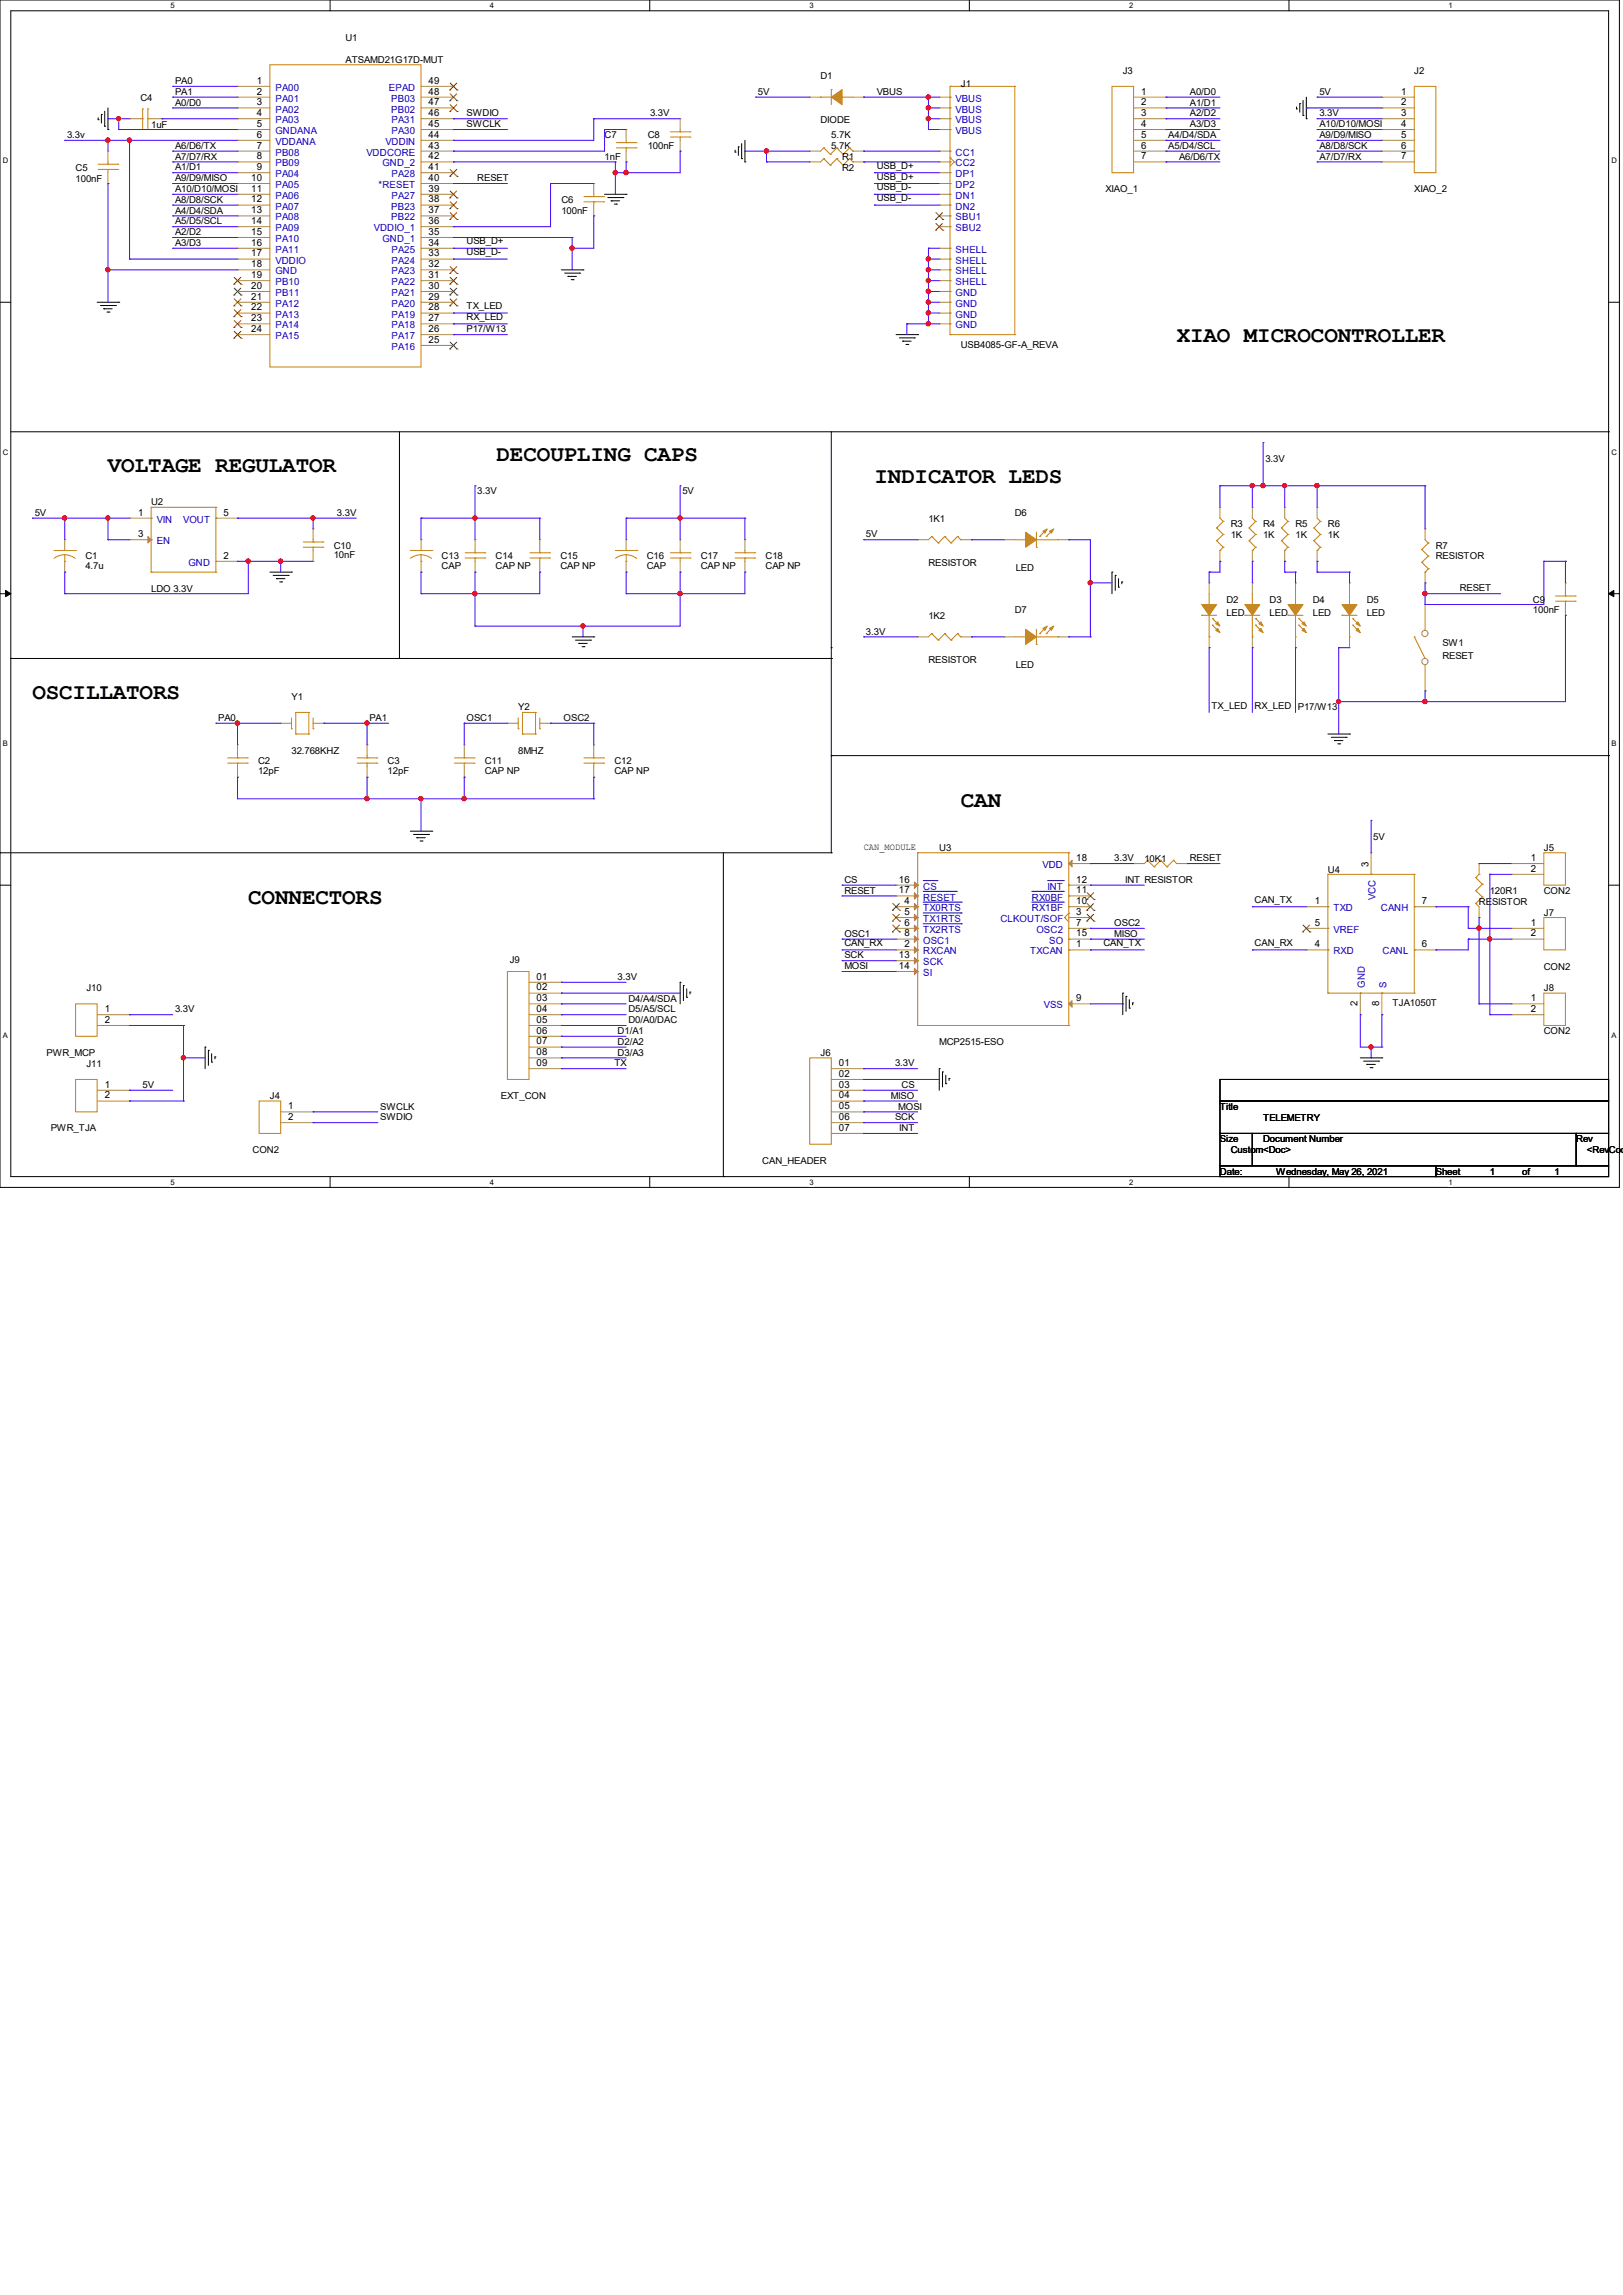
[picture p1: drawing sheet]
<svg xmlns="http://www.w3.org/2000/svg" width="210mm" height="297mm" viewBox="0 0 210 297" stroke-linecap="round" stroke-linejoin="round" font-family="sans-serif">
<defs><g id="words">
<g font-size="2.9">
<text x="152.3" y="44.3">XIAO MICROCONTROLLER</text>
<text x="64.3" y="59.7">DECOUPLING CAPS</text>
<text x="14" y="61.1">VOLTAGE REGULATOR</text>
<text x="113.2" y="62.5">INDICATOR LEDS</text>
<text x="4.2" y="90.4">OSCILLATORS</text>
<text x="124.3" y="104.4">CAN</text>
<text x="32.1" y="117">CONNECTORS</text>
</g>
<g font-size="1.3">
<text x="33.2" y="10.8">1</text>
<text x="55.5" y="10.8">49</text>
<text x="33.2" y="12.2">2</text>
<text x="33.2" y="13.6">3</text>
<text x="33.2" y="15">4</text>
<text x="33.2" y="16.4">5</text>
<text x="33.2" y="17.8">6</text>
<text x="55.5" y="17.8">44</text>
<text x="55.5" y="16.4">45</text>
<text x="55.5" y="15">46</text>
<text x="55.5" y="13.6">47</text>
<text x="55.5" y="12.2">48</text>
<text x="147.7" y="12.2">1</text>
<text x="147.7" y="13.6">2</text>
<text x="147.7" y="15">3</text>
<text x="147.7" y="16.4">4</text>
<text x="147.7" y="17.8">5</text>
<text x="181.3" y="12.2">1</text>
<text x="181.3" y="13.6">2</text>
<text x="181.3" y="15">3</text>
<text x="181.3" y="16.4">4</text>
<text x="181.3" y="17.8">5</text>
<text x="32.5" y="23.4">10</text>
<text x="33.2" y="19.2">7</text>
<text x="33.2" y="20.6">8</text>
<text x="33.2" y="22">9</text>
<text x="55.5" y="23.4">40</text>
<text x="55.5" y="22">41</text>
<text x="55.5" y="20.6">42</text>
<text x="55.5" y="19.2">43</text>
<text x="147.7" y="19.2">6</text>
<text x="147.7" y="20.6">7</text>
<text x="181.3" y="19.2">6</text>
<text x="181.3" y="20.6">7</text>
<text x="32.5" y="24.8">11</text>
<text x="32.5" y="26.2">12</text>
<text x="32.5" y="27.6">13</text>
<text x="32.5" y="29">14</text>
<text x="55.5" y="29">36</text>
<text x="55.5" y="27.6">37</text>
<text x="55.5" y="26.2">38</text>
<text x="55.5" y="24.8">39</text>
<text x="32.5" y="30.4">15</text>
<text x="32.5" y="31.8">16</text>
<text x="32.5" y="33.2">17</text>
<text x="32.5" y="34.6">18</text>
<text x="32.5" y="36">19</text>
<text x="55.5" y="36">31</text>
<text x="55.5" y="34.6">32</text>
<text x="55.5" y="33.2">33</text>
<text x="55.5" y="31.8">34</text>
<text x="55.5" y="30.4">35</text>
<text x="32.5" y="37.4">20</text>
<text x="32.5" y="38.8">21</text>
<text x="32.5" y="40.2">22</text>
<text x="32.5" y="41.6">23</text>
<text x="55.5" y="41.6">27</text>
<text x="55.5" y="40.2">28</text>
<text x="55.5" y="38.8">29</text>
<text x="55.5" y="37.4">30</text>
<text x="32.5" y="43">24</text>
<text x="55.5" y="44.4">25</text>
<text x="55.5" y="43">26</text>
<text x="17.9" y="66.7">1</text>
<text x="17.9" y="69.5">3</text>
<text x="28.9" y="66.7">5</text>
<text x="28.9" y="72.3">2</text>
<text x="139.3" y="111.4">18</text>
<text x="177.1" y="112.2" transform="rotate(-90 177.1 112.2)">3</text>
<text x="198.1" y="111.4">1</text>
<text x="198.1" y="112.8">2</text>
<text x="116.3" y="114.2">16</text>
<text x="116.3" y="115.6">17</text>
<text x="117" y="117">4</text>
<text x="117" y="118.4">5</text>
<text x="117" y="119.8">6</text>
<text x="139.3" y="118.4">3</text>
<text x="139.3" y="119.8">7</text>
<text x="139.3" y="117">10</text>
<text x="139.3" y="115.6">11</text>
<text x="139.3" y="114.2">12</text>
<text x="170.1" y="117">1</text>
<text x="170.1" y="119.8">5</text>
<text x="184" y="117">7</text>
<text x="198.1" y="119.8">1</text>
<text x="116.3" y="124">13</text>
<text x="116.3" y="125.4">14</text>
<text x="117" y="122.6">2</text>
<text x="117" y="121.2">8</text>
<text x="139.3" y="122.6">1</text>
<text x="139.3" y="121.2">15</text>
<text x="170.1" y="122.6">4</text>
<text x="184" y="122.6">6</text>
<text x="198.1" y="121.2">2</text>
<text x="13.5" y="131">1</text>
<text x="69.4" y="126.8">01</text>
<text x="69.4" y="128.2">02</text>
<text x="69.4" y="129.6">03</text>
<text x="69.4" y="131">04</text>
<text x="139.3" y="129.6">9</text>
<text x="175.7" y="130.2" transform="rotate(-90 175.7 130.2)">2</text>
<text x="178.5" y="130.2" transform="rotate(-90 178.5 130.2)">8</text>
<text x="198.1" y="129.6">1</text>
<text x="198.1" y="131">2</text>
<text x="13.5" y="132.4">2</text>
<text x="69.4" y="132.4">05</text>
<text x="69.4" y="133.8">06</text>
<text x="69.4" y="135.2">07</text>
<text x="69.4" y="136.6">08</text>
<text x="69.4" y="138">09</text>
<text x="108.5" y="138">01</text>
<text x="13.5" y="140.8">1</text>
<text x="13.5" y="142.2">2</text>
<text x="37.3" y="143.5">1</text>
<text x="108.5" y="139.4">02</text>
<text x="108.5" y="140.8">03</text>
<text x="108.5" y="142.2">04</text>
<text x="108.5" y="143.5">05</text>
<text x="37.3" y="144.9">2</text>
<text x="108.5" y="144.9">06</text>
<text x="108.5" y="146.3">07</text>
</g>
<g font-size="1.3" fill="#00c">
<text x="35.6" y="11.8">PA00</text>
<text x="50.3" y="11.8">EPAD</text>
<text x="35.6" y="13.2">PA01</text>
<text x="35.6" y="14.6">PA02</text>
<text x="35.6" y="16">PA03</text>
<text x="35.6" y="17.4">GNDANA</text>
<text x="50.6" y="14.6">PB02</text>
<text x="50.6" y="13.2">PB03</text>
<text x="50.7" y="17.4">PA30</text>
<text x="50.7" y="16">PA31</text>
<text x="123.7" y="13.2">VBUS</text>
<text x="123.7" y="14.6">VBUS</text>
<text x="123.7" y="16">VBUS</text>
<text x="123.7" y="17.4">VBUS</text>
<text x="35.6" y="18.8">VDDANA</text>
<text x="35.6" y="20.2">PB08</text>
<text x="35.6" y="21.5">PB09</text>
<text x="35.6" y="22.9">PA04</text>
<text x="47.4" y="20.2">VDDCORE</text>
<text x="49.5" y="21.5">GND_2</text>
<text x="49.9" y="18.8">VDDIN</text>
<text x="50.7" y="22.9">PA28</text>
<text x="123.7" y="20.2">CC1</text>
<text x="123.7" y="21.5">CC2</text>
<text x="123.7" y="22.9">DP1</text>
<text x="35.6" y="24.3">PA05</text>
<text x="35.6" y="25.7">PA06</text>
<text x="35.6" y="27.1">PA07</text>
<text x="35.6" y="28.5">PA08</text>
<text x="35.6" y="29.9">PA09</text>
<text x="48.4" y="29.9">VDDIO_1</text>
<text x="49" y="24.3">*RESET</text>
<text x="50.6" y="28.5">PB22</text>
<text x="50.6" y="27.1">PB23</text>
<text x="50.7" y="25.7">PA27</text>
<text x="123.7" y="24.3">DP2</text>
<text x="123.7" y="25.7">DN1</text>
<text x="123.7" y="27.1">DN2</text>
<text x="123.7" y="28.5">SBU1</text>
<text x="123.7" y="29.9">SBU2</text>
<text x="35.6" y="31.3">PA10</text>
<text x="35.6" y="32.7">PA11</text>
<text x="35.6" y="34.1">VDDIO</text>
<text x="35.6" y="35.5">GND</text>
<text x="49.5" y="31.3">GND_1</text>
<text x="50.7" y="35.5">PA23</text>
<text x="50.7" y="34.1">PA24</text>
<text x="50.7" y="32.7">PA25</text>
<text x="123.7" y="32.7">SHELL</text>
<text x="123.7" y="34.1">SHELL</text>
<text x="123.7" y="35.5">SHELL</text>
<text x="35.6" y="36.9">PB10</text>
<text x="35.6" y="38.3">PB11</text>
<text x="35.6" y="39.7">PA12</text>
<text x="35.6" y="41.1">PA13</text>
<text x="50.7" y="41.1">PA19</text>
<text x="50.7" y="39.7">PA20</text>
<text x="50.7" y="38.3">PA21</text>
<text x="50.7" y="36.9">PA22</text>
<text x="123.7" y="38.3">GND</text>
<text x="123.7" y="36.9">SHELL</text>
<text x="123.7" y="39.7">GND</text>
<text x="123.7" y="41.1">GND</text>
<text x="35.6" y="42.5">PA14</text>
<text x="35.6" y="43.9">PA15</text>
<text x="50.7" y="45.3">PA16</text>
<text x="50.7" y="43.9">PA17</text>
<text x="50.7" y="42.5">PA18</text>
<text x="123.7" y="42.5">GND</text>
<text x="20.3" y="67.6">VIN</text>
<text x="20.3" y="70.4">EN</text>
<text x="23.7" y="67.6">VOUT</text>
<text x="24.4" y="73.2">GND</text>
<text x="134.9" y="112.3">VDD</text>
<text x="119.5" y="117.9">TX0RTS</text>
<text x="119.5" y="119.3">TX1RTS</text>
<text x="119.5" y="115.1">CS</text>
<text x="119.5" y="116.5">RESET</text>
<text x="129.5" y="119.3">CLKOUT/SOF</text>
<text x="133.5" y="117.9">RX1BF</text>
<text x="133.5" y="116.5">RX0BF</text>
<text x="135.5" y="115.1">INT</text>
<text x="172.5" y="117.9">TXD</text>
<text x="178" y="116.5" transform="rotate(-90 178 116.5)">VCC</text>
<text x="178.7" y="117.9">CANH</text>
<text x="119.5" y="123.5">RXCAN</text>
<text x="119.5" y="120.7">TX2RTS</text>
<text x="119.5" y="122.1">OSC1</text>
<text x="119.5" y="124.9">SCK</text>
<text x="133.3" y="123.5">TXCAN</text>
<text x="134.1" y="120.7">OSC2</text>
<text x="135.8" y="122.1">SO</text>
<text x="172.5" y="123.5">RXD</text>
<text x="172.5" y="120.7">VREF</text>
<text x="178.9" y="123.5">CANL</text>
<text x="119.5" y="126.3">SI</text>
<text x="135.1" y="130.5">VSS</text>
<text x="176.6" y="127.8" transform="rotate(-90 176.6 127.8)">GND</text>
<text x="179.4" y="127.8" transform="rotate(-90 179.4 127.8)">S</text>
</g>
<g font-size="1.2">
<text x="44.7" y="5.3">U1</text>
<text x="22.6" y="10.9">PA0</text>
<text x="44.7" y="8.1">ATSAMD21G17D-MUT</text>
<text x="106.2" y="10.2">D1</text>
<text x="124.3" y="11.2">J1</text>
<text x="145.3" y="9.5">J3</text>
<text x="183" y="9.5">J2</text>
<text x="8.7" y="17.9">3.3v</text>
<text x="18.2" y="13">C4</text>
<text x="19.6" y="16.5">1uF</text>
<text x="22.6" y="12.3">PA1</text>
<text x="22.6" y="13.7">A0/D0</text>
<text x="60.4" y="15.1">SWDIO</text>
<text x="60.4" y="16.5">SWCLK</text>
<text x="78.2" y="17.9">C7</text>
<text x="83.8" y="17.9">C8</text>
<text x="84.1" y="15.1">3.3V</text>
<text x="98.1" y="12.3">5V</text>
<text x="106.2" y="16">DIODE</text>
<text x="107.6" y="17.9">5.7K</text>
<text x="113.4" y="12.3">VBUS</text>
<text x="151.2" y="17.9">A4/D4/SDA</text>
<text x="154" y="12.3">A0/D0</text>
<text x="154" y="13.7">A1/D1</text>
<text x="154" y="15.1">A2/D2</text>
<text x="154" y="16.5">A3/D3</text>
<text x="170.7" y="12.3">5V</text>
<text x="170.7" y="15.1">3.3V</text>
<text x="170.7" y="16.5">A10/D10/MOSI</text>
<text x="170.7" y="17.9">A9/D9/MISO</text>
<text x="9.8" y="22.1">C5</text>
<text x="9.8" y="23.5">100nF</text>
<text x="22.6" y="19.3">A6/D6/TX</text>
<text x="22.6" y="20.7">A7/D7/RX</text>
<text x="22.6" y="22.1">A1/D1</text>
<text x="22.6" y="23.5">A9/D9/MISO</text>
<text x="61.8" y="23.5">RESET</text>
<text x="78.2" y="20.7">1nF</text>
<text x="83.8" y="19.3">100nF</text>
<text x="107.6" y="19.3">5.7K</text>
<text x="109" y="22.1">R2</text>
<text x="109" y="20.7">R1</text>
<text x="113.4" y="21.8">USB_D+</text>
<text x="113.4" y="23.2">USB_D+</text>
<text x="151.2" y="19.3">A5/D4/SCL</text>
<text x="152.6" y="20.7">A6/D6/TX</text>
<text x="170.7" y="19.3">A8/D8/SCK</text>
<text x="170.7" y="20.7">A7/D7/RX</text>
<text x="22.6" y="24.8">A10/D10/MOSI</text>
<text x="22.6" y="26.2">A8/D8/SCK</text>
<text x="22.6" y="27.6">A4/D4/SDA</text>
<text x="22.6" y="29">A5/D5/SCL</text>
<text x="72.6" y="26.3">C6</text>
<text x="72.6" y="27.7">100nF</text>
<text x="113.4" y="24.6">USB_D-</text>
<text x="113.4" y="26">USB_D-</text>
<text x="143" y="24.9">XIAO_1</text>
<text x="183" y="24.9">XIAO_2</text>
<text x="22.6" y="30.4">A2/D2</text>
<text x="22.6" y="31.8">A3/D3</text>
<text x="60.4" y="31.6">USB_D+</text>
<text x="60.4" y="33">USB_D-</text>
<text x="60.4" y="40">TX_LED</text>
<text x="60.4" y="41.4">RX_LED</text>
<text x="60.4" y="43">P17/W13</text>
<text x="124.3" y="45">USB4085-GF-A_REVA</text>
<text x="163.7" y="59.8">3.3V</text>
<text x="19.6" y="65.4">U2</text>
<text x="61.8" y="64">3.3V</text>
<text x="88.3" y="64">5V</text>
<text x="4.5" y="66.8">5V</text>
<text x="43.2" y="71">C10</text>
<text x="43.6" y="66.8">3.3V</text>
<text x="112.1" y="69.6">5V</text>
<text x="120.1" y="67.5">1K1</text>
<text x="131.3" y="66.8">D6</text>
<text x="159.3" y="68.2">R3</text>
<text x="159.3" y="69.6">1K</text>
<text x="163.4" y="68.2">R4</text>
<text x="163.4" y="69.6">1K</text>
<text x="167.6" y="68.2">R5</text>
<text x="167.6" y="69.6">1K</text>
<text x="171.8" y="68.2">R6</text>
<text x="171.8" y="69.6">1K</text>
<text x="185.8" y="71">R7</text>
<text x="11" y="72.4">C1</text>
<text x="11" y="73.7">4.7u</text>
<text x="19.6" y="76.6">LDO 3.3V</text>
<text x="43.2" y="72.3">10nF</text>
<text x="57.1" y="72.4">C13</text>
<text x="57.1" y="73.7">CAP</text>
<text x="64.1" y="72.4">C14</text>
<text x="64.1" y="73.7">CAP NP</text>
<text x="72.5" y="72.4">C15</text>
<text x="72.5" y="73.7">CAP NP</text>
<text x="83.7" y="72.4">C16</text>
<text x="83.7" y="73.7">CAP</text>
<text x="90.7" y="72.4">C17</text>
<text x="90.7" y="73.7">CAP NP</text>
<text x="99.1" y="72.4">C18</text>
<text x="99.1" y="73.7">CAP NP</text>
<text x="120.1" y="73.2">RESISTOR</text>
<text x="131.4" y="73.9">LED</text>
<text x="158.7" y="78">D2</text>
<text x="164.3" y="78">D3</text>
<text x="169.9" y="78">D4</text>
<text x="176.9" y="78">D5</text>
<text x="185.8" y="72.4">RESISTOR</text>
<text x="188.9" y="76.5">RESET</text>
<text x="198.4" y="78">C9</text>
<text x="112.1" y="82.1">3.3V</text>
<text x="120.1" y="80.1">1K2</text>
<text x="131.3" y="79.4">D7</text>
<text x="158.7" y="79.7">LED</text>
<text x="164.3" y="79.7">LED</text>
<text x="169.9" y="79.7">LED</text>
<text x="176.9" y="79.7">LED</text>
<text x="186.6" y="83.6">SW1</text>
<text x="198.4" y="79.4">100nF</text>
<text x="120.1" y="85.8">RESISTOR</text>
<text x="131.4" y="86.5">LED</text>
<text x="186.6" y="85.3">RESET</text>
<text x="28.2" y="93.3">PA0</text>
<text x="37.7" y="90.6">Y1</text>
<text x="47.8" y="93.3">PA1</text>
<text x="60.4" y="93.3">OSC1</text>
<text x="67.1" y="91.9">Y2</text>
<text x="72.9" y="93.3">OSC2</text>
<text x="156.8" y="91.7">TX_LED</text>
<text x="162.3" y="91.7">RX_LED</text>
<text x="167.9" y="91.9">P17/W13</text>
<text x="33.4" y="98.9">C2</text>
<text x="33.4" y="100.2">12pF</text>
<text x="37.7" y="97.5">32.768KHZ</text>
<text x="50.2" y="98.9">C3</text>
<text x="50.2" y="100.2">12pF</text>
<text x="62.7" y="98.9">C11</text>
<text x="62.7" y="100.2">CAP NP</text>
<text x="67.1" y="97.5">8MHZ</text>
<text x="79.5" y="98.9">C12</text>
<text x="79.5" y="100.2">CAP NP</text>
<text x="111.8" y="110">CAN_MODULE</text>
<text x="121.5" y="110.1">U3</text>
<text x="144.2" y="111.5">3.3V</text>
<text x="148.1" y="111.5">10K1</text>
<text x="154" y="111.5">RESET</text>
<text x="171.8" y="113">U4</text>
<text x="177.7" y="108.7">5V</text>
<text x="199.8" y="110.1">J5</text>
<text x="109.3" y="114.3">CS</text>
<text x="109.3" y="115.7">RESET</text>
<text x="144.2" y="119.8">OSC2</text>
<text x="145.6" y="114.3">INT RESISTOR</text>
<text x="162.3" y="116.8">CAN_TX</text>
<text x="191.4" y="117.1">RESISTOR</text>
<text x="192.8" y="115.7">120R1</text>
<text x="199.8" y="118.5">J7</text>
<text x="199.8" y="115.7">CON2</text>
<text x="66" y="124.6">J9</text>
<text x="109.3" y="121.2">OSC1</text>
<text x="109.3" y="122.4">CAN_RX</text>
<text x="109.3" y="124">SCK</text>
<text x="109.3" y="125.4">MOSI</text>
<text x="142.8" y="122.4">CAN_TX</text>
<text x="144.2" y="121.2">MISO</text>
<text x="162.3" y="122.4">CAN_RX</text>
<text x="199.8" y="125.5">CON2</text>
<text x="11.2" y="128.3">J10</text>
<text x="22.6" y="131">3.3V</text>
<text x="79.9" y="126.8">3.3V</text>
<text x="81.3" y="129.6">D4/A4/SDA</text>
<text x="81.3" y="131">D5/A5/SCL</text>
<text x="180.2" y="130.2">TJA1050T</text>
<text x="199.8" y="128.3">J8</text>
<text x="6" y="136.7">PWR_MCP</text>
<text x="79.9" y="133.8">D1/A1</text>
<text x="79.9" y="135.2">D2/A2</text>
<text x="79.9" y="136.6">D3/A3</text>
<text x="81.3" y="132.4">D0/A0/DAC</text>
<text x="106.2" y="136.7">J6</text>
<text x="121.5" y="135.3">MCP2515-ESO</text>
<text x="199.8" y="133.9">CON2</text>
<text x="11.2" y="138">J11</text>
<text x="18.5" y="140.8">5V</text>
<text x="34.9" y="142.2">J4</text>
<text x="49.2" y="143.6">SWCLK</text>
<text x="64.8" y="142.2">EXT_CON</text>
<text x="79.5" y="138">TX</text>
<text x="115.3" y="142.2">MISO</text>
<text x="115.8" y="138">3.3V</text>
<text x="116.2" y="143.6">MOSI</text>
<text x="116.7" y="140.8">CS</text>
<text x="157.9" y="143.6">Title</text>
<text x="6.6" y="146.4">PWR_TJA</text>
<text x="32.7" y="149.2">CON2</text>
<text x="49.2" y="145">SWDIO</text>
<text x="115.8" y="145">SCK</text>
<text x="116.4" y="146.4">INT</text>
<text x="157.9" y="147.8">Size</text>
<text x="159.3" y="149.2">Custom&lt;Doc&gt;</text>
<text x="163.4" y="147.8">Document Number</text>
<text x="163.4" y="145">TELEMETRY</text>
<text x="204" y="147.8">Rev</text>
<text x="205.4" y="149.2">&lt;RevCode</text>
<text x="98.6" y="150.6">CAN_HEADER</text>
<text x="157.9" y="152">Date:</text>
<text x="165.1" y="152">Wednesday, May 26, 2021</text>
<text x="185.8" y="152">Sheet</text>
<text x="192.8" y="152">1</text>
<text x="197" y="152">of</text>
<text x="201.2" y="152">1</text>
</g>
<g font-size="1">
<text x="22.1" y="1.1">5</text>
<text x="63.4" y="1.1">4</text>
<text x="104.7" y="1.1">3</text>
<text x="146.1" y="1.1">2</text>
<text x="187.5" y="1.1">1</text>
<text x=".4" y="21.1">D</text>
<text x="208.5" y="21.1">D</text>
<text x=".4" y="58.8">C</text>
<text x="208.5" y="58.8">C</text>
<text x=".4" y="96.6">B</text>
<text x="208.5" y="96.6">B</text>
<text x=".4" y="134.3">A</text>
<text x="208.5" y="134.3">A</text>
<text x="22.1" y="153.3">5</text>
<text x="63.4" y="153.3">4</text>
<text x="104.7" y="153.3">3</text>
<text x="146.1" y="153.3">2</text>
<text x="187.5" y="153.3">1</text>
</g>
</g></defs>
<path d="M0 0h209.5v153.7h-209.5zM1.4 1.4h206.8v150.9h-206.8z" fill="none" stroke="#000" stroke-width=".13"/>
<g fill="#fff">
<path d="M22.1 .2h.5v1.1h-.5z"/>
<path d="M22.1 152.4h.5v1.1h-.5z"/>
</g>
<path d="M42.7 0v1.4M42.7 152.3v1.4" fill="none" stroke="#000" stroke-width=".13"/>
<g fill="#fff">
<path d="M63.4 .2h.5v1.1h-.5z"/>
<path d="M63.4 152.4h.5v1.1h-.5z"/>
</g>
<path d="M84.1 0v1.4M84.1 152.3v1.4" fill="none" stroke="#000" stroke-width=".13"/>
<g fill="#fff">
<path d="M104.7 .2h.6v1.1h-.6z"/>
<path d="M104.7 152.4h.6v1.1h-.6z"/>
</g>
<path d="M125.4 0v1.4M125.4 152.3v1.4" fill="none" stroke="#000" stroke-width=".13"/>
<g fill="#fff">
<path d="M146.1 .2h.5v1.1h-.5z"/>
<path d="M146.1 152.4h.5v1.1h-.5z"/>
</g>
<path d="M166.8 0v1.4M166.8 152.3v1.4" fill="none" stroke="#000" stroke-width=".13"/>
<g fill="#fff">
<path d="M187.5 .2h.5v1.1h-.5z"/>
<path d="M187.5 152.4h.5v1.1h-.5z"/>
<path d="M.4 20.2h.7v1.1h-.7z"/>
<path d="M208.5 20.2h.8v1.1h-.8z"/>
<path d="M.4 58h.7v1.1h-.7z"/>
<path d="M208.5 58h.8v1.1h-.8z"/>
</g>
<path d="M0 39.1h1.4M208.2 39.1h1.3" fill="none" stroke="#000" stroke-width=".13"/>
<g fill="#fff">
<path d="M.4 95.7h.6v1.1h-.6z"/>
<path d="M208.5 95.7h.7v1.1h-.7z"/>
</g>
<path d="M0 76.8h1.4M208.2 76.8h1.3" fill="none" stroke="#000" stroke-width=".13"/>
<path d="M.7 76.4l.7 .4-.7 .4zM208.2 76.8l.6-.4v.8z" fill="#000" stroke="#000" stroke-width=".13"/>
<g fill="#fff">
<path d="M.4 133.4h.6v1.1h-.6z"/>
<path d="M208.5 133.4h.7v1.1h-.7z"/>
</g>
<g fill="none" stroke="#000" stroke-width=".13">
<path d="M12.7 15.5h.1M12.7 15.2v.3M13.1 14.8h.1M13.1 14.8v1.1M13.5 16.3h.1M13.5 14.4v1.9M14 16.8h.1M14 14v2.8M95.1 19.7h.1M95.1 19.4v.3M95.5 19h.1M95.5 19v1.1"/>
<path d="M96 18.6v1.9M96.4 18.2v2.8M167.8 14.1h.1M167.8 13.8v.3M168.2 13.4h.1M168.2 13.4v1.1M168.6 14.9h.1M168.6 13v1.9M169 15.4h.1M169 12.6v2.8M12.6 39.1h2.8M13 39.5h1.9"/>
<path d="M13.4 40h.1M13.4 40h1.1M14.9 39.5h.1M15.4 39.1h.1M72.6 34.9h2.8M73.1 35.3h1.9M73.5 35.8h.1M73.5 35.8h1.1M73.9 36.2h.3M74.2 36.2h.1M75 35.3h.1M75.4 34.9h.1"/>
<path d="M78.2 25.1h2.8M78.7 25.6h1.9M79.1 26h.1M79.1 26h1.1M79.5 26.4h.3M79.8 26.4h.1M80.6 25.6h.1M81 25.1h.1M96 20.5h.1M96.4 21h.1M1.4 55.9h206.8M13.8 40.4h.3"/>
<path d="M14.1 40.4h.1M51.7 55.9v29.3M107.6 55.9v54.5M116 43.3h2.7M116.4 43.7h1.9M116.8 44.2h.1M116.8 44.2h1.1M117.2 44.6h.3M117.5 44.6h.1M118.3 43.7h.1M118.7 43.3h.1M208.2 55.9h.1"/>
<path d="M34.9 74h2.8M35.3 74.5h2M35.8 74.9h.1M35.8 74.9h1.1M36.2 75.3h.2M36.4 75.3h.1M37.3 74.5h.1M37.7 74h.1M143.9 74h.1M143.9 74v2.8M144.3 74.5h.1M144.3 74.5v1.9"/>
<path d="M144.7 76h.1M144.7 74.9v1.1M145.2 75.3h.1M145.2 75.3v.3M1.4 85.2h.1M1.4 85.2h106.2M51.7 85.2h.1M74 82.4h2.8M74.5 82.8h1.9M74.9 83.3h.1M74.9 83.3h1.1M75.3 83.7h.3"/>
<path d="M75.6 83.7h.1M76.4 82.8h.1M76.8 82.4h.1M107.6 83.8h.1M107.6 85.2h.1M107.6 97.8h.1M107.6 97.8h100.6M171.8 95h2.8M172.3 95.4h1.9M172.7 95.8h.1M172.7 95.8h1.1M173.1 96.3h.3"/>
<path d="M173.4 96.3h.1M174.2 95.4h.1M174.6 95h.1M208.2 97.8h.1M0 110.4h.1M0 114.6h1.4M0 110.4h107.6M53.1 107.6h2.8M53.5 108h2M53.9 108.4h.1M53.9 108.4h1.1M54.4 108.8h.2"/>
<path d="M54.6 108.8h.1M55.5 108h.1M55.9 107.6h.1M93.6 110.4v41.9M107.6 110.4h.1M208.2 114.6h1.3M26.5 135.5h.1M26.5 135.5v2.8M27 135.9h.1M27 135.9v2M27.4 137.5h.1M27.4 136.4v1.1"/>
<path d="M27.8 136.8h.1M27.8 136.8v.2M88 127.1h.1M88 127.1v2.8M88.4 127.6h.1M88.4 127.6v1.9M88.9 129.1h.1M88.9 128v1.1M89.3 128.4h.1M89.3 128.4v.3M121.5 138.3h.1M121.5 138.3v2.8"/>
<path d="M122 138.7h.1M122 138.7v2M122.4 139.1v1.2M122.8 139.6h.1M122.8 139.6v.2M145.3 128.5h.1M145.3 128.5v2.8M145.7 128.9h.1M145.7 128.9v2M146.1 130.5h.1M146.1 129.4v1.1M146.6 129.8h.1"/>
<path d="M146.6 129.8v.2M157.9 139.7h50.3v2.8h-50.3zM176 136.9h2.8M176.4 137.3h2M176.9 137.8h.1M176.9 137.8h1.1M177.3 138.2h.2M177.5 138.2h.1M178.4 137.3h.1M178.8 136.9h.1M93.6 152.3h.1M122.4 140.3h.1"/>
<path d="M157.9 142.5h50.3v4.2h-50.3zM157.9 146.7h4.2v4.2h-4.2zM157.9 150.9h27.9v1.4h-27.9zM162.1 146.7h41.9v4.2h-41.9zM185.8 150.9h22.4v1.4h-22.4zM204 146.7h4.2v4.2h-4.2z"/>
</g>
<g fill="none" stroke="#cc8006" stroke-width=".13">
<path d="M86.7 17.7h2.6M86.7 17.1h2.6M88 17.1h.1M88 17.7h.1M88 16.8v.3M88 17.7v.5M89.3 17.7h.1M89.3 17.1h.1M106.2 12.6h.1M106.2 12.6h1.4M107.6 11.6h.1M107.6 11.6v1.9"/>
<path d="M109 12.6h.1M109 12.6h1.4M122.9 11.2h.1M122.9 12.6h.1M122.9 19.6h.1M122.9 14h.1M122.9 15.4h.1M122.9 16.8h.1M122.9 11.2h8.4M122.9 11.2v32.1M131.3 11.2h.1M131.3 11.2v32.1"/>
<path d="M143.9 11.2h2.8v11.2h-2.8zM122.9 20.4h.1M122.9 21h.1M122.9 22.4h.1M122.9 23.7h.1M122.9 25.1h.1M122.9 26.5h.1M122.9 27.9h.1M122.9 29.3h.1M122.9 37.7h.1M122.9 32.1h.1M122.9 33.5h.1"/>
<path d="M122.9 34.9h.1M122.9 36.3h.1M122.9 39.1h.1M122.9 20.4l.6 .6M123.5 21h.1M123.5 21l-.6 .5M122.9 43.3h.1M122.9 40.5h.1M122.9 41.9h.1M122.9 43.3h8.4M131.3 43.3h.1M39.2 70.8h2.6"/>
<path d="M39.2 70.1h2.6M40.5 70.1h.1M40.5 70.8h.1M40.5 69.8v.3M40.5 70.8v.4M41.8 70.8h.1M41.8 70.1h.1M60.2 72.2h2.5M60.2 71.5h2.5M61.5 71.5h.1M61.5 72.2h.1M61.5 71.2v.3"/>
<path d="M61.5 72.2v.4M62.7 72.2h.1M62.7 71.5h.1M68.6 72.2h2.5M68.6 71.5h2.5M69.8 71.5h.1M69.8 72.2h.1M69.8 71.2v.3M69.8 72.2v.4M71.1 72.2h.1M71.1 71.5h.1M79.6 71.2h2.8"/>
<path d="M81 72.6h.1M81 71.8a2.23 2.23 0 0 1 1.4 .5M81 71.8a2.22 2.22 0 0 0-1.3 .5M81 71.8v.8M82.4 71.2h.1M86.7 72.2h2.6M86.7 71.5h2.6M88 71.5h.1M88 72.2h.1M88 71.2v.3M88 72.2v.4M89.3 72.2h.1"/>
<path d="M89.3 71.5h.1M120.6 69.4h.1M120.6 69.4l-.5 .4M120.6 69.4l.8 .9M121.4 70.3h.1M122.3 69.4h.1M122.3 69.4l-.9 .9M122.3 69.4l.8 .9M123.1 70.3h.1M123.9 69.4h.1M123.9 69.4l-.8 .9M123.9 69.4l.4 .4"/>
<path d="M124.3 69.8h.1M131.3 69.8h1.4M132.7 69.8h.1M134.1 70.8h.1M134.1 68.9v1.9M134.1 69.8h2.8M134.5 69.4h.1M135.4 69.4h.1M135.4 68.6l-.9 .8M136.2 68.6l-.8 .8M136.9 69.8h.1M161.6 68.3h.1"/>
<path d="M161.6 70h.1M161.6 68.3l.9 .9M161.6 70l.9 .8M162.1 71.2h.1M162.1 67.1l.4 .4M162.5 67.5h.1M162.5 69.2h.1M162.5 70.8h.1M162.5 67.5l-.9 .8M162.5 69.2l-.9 .8M162.5 70.8l-.4 .4M165.8 68.3h.1"/>
<path d="M165.8 70h.1M165.8 68.3l.9 .9M165.8 70l.9 .8M166.2 71.2h.1M166.2 67.1l.5 .4M166.7 67.5h.1M166.7 69.2h.1M166.7 70.8h.1M166.7 67.5l-.9 .8M166.7 69.2l-.9 .8M166.7 70.8l-.5 .4M170 68.3h.1"/>
<path d="M170 70h.1M170 68.3l.9 .9M170 70l.9 .8M170.4 71.2h.1M170.4 67.1l.5 .4M170.9 67.5h.1M170.9 69.2h.1M170.9 70.8h.1M170.9 67.5l-.9 .8M170.9 69.2l-.9 .8M170.9 70.8l-.5 .4M184 71.1h.1"/>
<path d="M184 72.8h.1M184 71.1l.8 .9M184 72.8l.8 .8M184.4 74h.1M184.4 69.8l.4 .5M184.8 70.3h.1M184.8 72h.1M184.8 73.6h.1M184.8 70.3l-.8 .8M184.8 72l-.8 .8M184.8 73.6l-.4 .4M67.1 94.3h.1"/>
<path d="M67.1 92.9v1.4M67.6 95h.1M67.6 92.2h.1M67.6 92.2v2.8M67.6 95h1.7M67.6 92.2h1.7M69.3 95h.1M69.3 92.2h.1M69.3 92.2v2.8M69.8 94.3h.1M69.8 92.9v1.4M183 82.4h.1"/>
<path d="M183 82.4l1.4 2.8M171.8 113.2h.1M171.8 117.3h.1M171.8 113.2v15.3M171.8 113.2h11.2M177.4 113.2h.1M183 113.2h.1M183 117.3h.1M183 113.2v15.3M9.8 129.9h2.8v4.2h-2.8zM171.8 128.5h.1M171.8 120.1h.1"/>
<path d="M171.8 122.9h.1M171.8 128.5h11.2M176 128.5h.1M178.8 128.5h.1M183 128.5h.1M183 122.9h.1"/>
</g>
<g fill="none" stroke="#a84" stroke-width=".13">
<path d="M88 15.4h.1M88 19.6h.1M88 15.4v1.4M88 18.2v1.4M104.8 12.6h.1M104.8 12.6h1.4M110.4 12.6h1.4M111.8 12.6h.1M121.5 12.6h.1M121.5 19.6h.1M121.5 14h.1M121.5 15.4h.1"/>
<path d="M121.5 16.8h.1M121.5 12.6h1.4M121.5 14h1.4M121.5 15.4h1.4M121.5 16.8h1.4M121.5 19.6h1.4M146.7 12.6h4.2M146.7 14h4.2M146.7 15.4h4.2M146.7 16.8h4.2M146.7 18.2h4.2M146.7 19.6h4.2"/>
<path d="M150.9 12.6h.1M150.9 14h.1M150.9 15.4h.1M150.9 16.8h.1M150.9 18.2h.1M150.9 19.6h.1M121.5 21h.1M121.5 22.4h.1M121.5 23.7h.1M121.5 25.1h.1M121.5 26.5h.1M121.5 27.9h.1"/>
<path d="M121.5 29.3h.1M121.5 37.7h.1M121.5 32.1h.1M121.5 33.5h.1M121.5 34.9h.1M121.5 36.3h.1M121.5 39.1h.1M121.5 21h1.4M121.5 22.4h1.4M121.5 23.7h1.4M121.5 25.1h1.4M121.5 26.5h1.4"/>
<path d="M121.5 27.9h1.4M121.5 29.3h1.4M121.5 37.7h1.4M121.5 32.1h1.4M121.5 33.5h1.4M121.5 34.9h1.4M121.5 36.3h1.4M121.5 39.1h1.4M146.7 21h4.2M150.9 21h.1M121.5 40.5h.1M121.5 41.9h.1"/>
<path d="M121.5 40.5h1.4M121.5 41.9h1.4M40.5 68.5h.1M40.5 72.6h.1M40.5 68.5v1.3M40.5 71.2v1.4M61.5 69.8h.1M61.5 74h.1M61.5 69.8v1.4M61.5 72.6v1.4M69.8 69.8h.1M69.8 74h.1"/>
<path d="M69.8 69.8v1.4M69.8 72.6v1.4M81 69.8h.1M81 74h.1M81 69.8v1.4M81 72.6v1.4M88 69.8h.1M88 74h.1M88 69.8v1.4M88 72.6v1.4M118.7 69.8h.1M118.7 69.8h1.4"/>
<path d="M124.3 69.8h1.4M125.7 69.8h.1M129.9 69.8h.1M129.9 69.8h1.4M136.9 69.8h1.4M138.3 69.8h.1M162.1 65.7h.1M162.1 72.6h.1M162.1 65.7v1.4M162.1 71.2v1.4M166.2 65.7h.1M166.2 72.6h.1"/>
<path d="M166.2 65.7v1.4M166.2 71.2v1.4M170.4 65.7h.1M170.4 72.6h.1M170.4 65.7v1.4M170.4 71.2v1.4M184.4 68.5h.1M184.4 75.4h.1M184.4 68.5v1.3M184.4 74v1.4M65.7 93.6h.1M65.7 93.6h1.4"/>
<path d="M69.8 93.6h1.4M71.2 93.6h.1M169 117.3h.1M169 117.3h2.8M177.4 110.4h.1M177.4 110.4v2.8M183 117.3h2.8M185.8 117.3h.1M12.6 131.3h4.2M12.6 132.7h4.2M16.8 131.3h.1M16.8 132.7h.1"/>
<path d="M169 122.9h.1M169 120.1h.1M169 122.9h2.8M169 120.1h2.8M176 131.3h.1M176 128.5v2.8M178.8 131.3h.1M178.8 128.5v2.8M183 122.9h2.8M185.8 122.9h.1"/>
</g>
<path d="M121.1 28.4h.1M121.1 29.8h.1M121.1 27.5l.9 .9M121.1 28.9l.9 .9M122 27.5l-.9 .9M122 28.9l-.9 .9M122 28.4h.1M122 29.8h.1M168.6 119.7l.9 .9M169.5 119.7l-.9 .9M168.6 120.6h.1M169.5 120.6h.1" fill="none" stroke="#804000" stroke-width=".13"/>
<g fill="#cc8006" stroke="#cc8006" stroke-width=".13">
<path d="M107.6 12.6l1.4-1v1.9z" fill-rule="evenodd"/>
<path d="M132.7 68.9l1.4 .9-1.4 1z" fill-rule="evenodd"/>
<path d="M135.8 68.7l.6-.2-.3 .5z" fill-rule="evenodd"/>
<path d="M135 68.7l.5-.2-.3 .5z" fill-rule="evenodd"/>
</g>
<circle cx="184.4" cy="85.6" r=".4" fill="#fff" stroke="#a84" stroke-width=".13"/>
<path d="M184.4 89.4h.1M184.4 86.1v3.3" fill="none" stroke="#a84" stroke-width=".13"/>
<circle cx="184.4" cy="82" r=".4" fill="#fff" stroke="#a84" stroke-width=".13"/>
<g fill="none" stroke="#a84" stroke-width=".13">
<path d="M14 19.6h.1M14 19.6v1.4M16.8 15.4h.1M16.8 15.4h1.4M19.6 15.4h1.4M21 15.4h.1M30.7 11.2h.1M30.7 12.6h.1M30.7 14h.1M30.7 15.4h.1M30.7 16.8h.1M30.7 18.2h.1"/>
<path d="M30.7 19.6h.1M30.7 12.6h4.2M30.7 14h4.2M30.7 15.4h4.2M30.7 16.8h4.2M30.7 18.2h4.2M30.7 19.6h4.2M30.7 11.2h4.2M54.5 12.6h4.2M54.5 14h4.2M54.5 15.4h4.2M54.5 16.8h4.2"/>
<path d="M54.5 18.2h4.2M54.5 19.6h4.2M54.5 11.2h4.2M58.7 19.6h.1M58.7 18.2h.1M58.7 16.8h.1M58.7 15.4h.1M58.7 14h.1M58.7 12.6h.1M58.7 11.2h.1M81 16.8h.1M81 16.8v1.4"/>
<path d="M81 19.6v1.4M104.8 19.6h.1M104.8 19.6h1.4M110.4 19.6h1.4M111.8 19.6h.1M178.8 12.6h.1M178.8 14h.1M178.8 15.4h.1M178.8 16.8h.1M178.8 18.2h.1M178.8 19.6h.1M178.8 12.6h4.2"/>
<path d="M178.8 14h4.2M178.8 15.4h4.2M178.8 16.8h4.2M178.8 18.2h4.2M178.8 19.6h4.2M14 23.7h.1M14 22.4v1.3M30.7 21h.1M30.7 22.4h.1M30.7 23.7h.1M30.7 25.1h.1M30.7 26.5h.1"/>
<path d="M30.7 27.9h.1M30.7 29.3h.1M30.7 30.7h.1M30.7 32.1h.1M30.7 33.5h.1M30.7 34.9h.1M30.7 36.3h.1M30.7 37.7h.1M30.7 39.1h.1M30.7 21h4.2M30.7 22.4h4.2M30.7 23.7h4.2"/>
<path d="M30.7 25.1h4.2M30.7 26.5h4.2M30.7 27.9h4.2M30.7 29.3h4.2M30.7 30.7h4.2M30.7 32.1h4.2M30.7 33.5h4.2M30.7 34.9h4.2M30.7 36.3h4.2M30.7 37.7h4.2M30.7 39.1h4.2M54.5 21h4.2"/>
<path d="M54.5 22.4h4.2M54.5 23.7h4.2M54.5 25.1h4.2M54.5 26.5h4.2M54.5 27.9h4.2M54.5 29.3h4.2M54.5 30.7h4.2M54.5 32.1h4.2M54.5 33.5h4.2M54.5 34.9h4.2M54.5 36.3h4.2M54.5 37.7h4.2"/>
<path d="M54.5 39.1h4.2M58.7 39.1h.1M58.7 37.7h.1M58.7 36.3h.1M58.7 34.9h.1M58.7 33.5h.1M58.7 32.1h.1M58.7 30.7h.1M58.7 29.3h.1M58.7 27.9h.1M58.7 26.5h.1M58.7 25.1h.1"/>
<path d="M58.7 23.7h.1M58.7 22.4h.1M58.7 21h.1M76.8 23.7h.1M76.8 27.9h.1M76.8 23.7v1.4M76.8 26.5v1.4M81 21h.1M104.8 21h.1M104.8 21h1.4M110.4 21h1.4M111.8 21h.1"/>
<path d="M178.8 21h.1M178.8 21h4.2M30.7 40.5h.1M30.7 41.9h.1M30.7 43.3h.1M30.7 40.5h4.2M30.7 41.9h4.2M30.7 43.3h4.2M54.5 40.5h4.2M54.5 41.9h4.2M54.5 43.3h4.2M54.5 44.7h4.2"/>
<path d="M58.7 44.7h.1M58.7 43.3h.1M58.7 41.9h.1M58.7 40.5h.1M8.4 69.8h.1M8.4 74h.1M8.4 69.8v1.4M8.4 72.6v1.4M16.8 67.1h.1M16.8 69.8h.1M16.8 67.1h2.8M16.8 69.8h2.8"/>
<path d="M27.9 67.1h2.8M27.9 72.6h2.8M30.7 72.6h.1M30.7 67.1h.1M54.5 69.8h.1M54.5 74h.1M54.5 69.8v1.4M54.5 72.6v1.4M96.4 69.8h.1M96.4 74h.1M96.4 69.8v1.4M96.4 72.6v1.4"/>
<path d="M156.5 75.4h.1M156.5 75.4v1.4M157.9 65.7h.1M157.9 72.6h.1M157.9 65.7v1.4M157.9 71.2v1.4M162.1 75.4h.1M162.1 75.4v1.4M167.6 75.4h.1M167.6 75.4v1.4M174.6 75.4h.1M174.6 75.4v1.4"/>
<path d="M184.4 78.2h.1M184.4 78.2v3.4M202.6 75.4h.1M202.6 79.6h.1M202.6 75.4v1.4M202.6 78.2v1.4M30.7 96.4h.1M30.7 96.4v1.4M30.7 99.2v1.4M36.3 93.6h.1M36.3 93.6h1.4M40.5 93.6h1.4"/>
<path d="M41.9 93.6h.1M47.5 96.4h.1M47.5 96.4v1.4M47.5 99.2v1.4M60.1 96.4h.1M60.1 96.4v1.4M60.1 99.2v1.4M76.8 96.4h.1M76.8 96.4v1.4M76.8 99.2v1.4M118.7 82.4h.1M118.7 82.4h1.4"/>
<path d="M124.3 82.4h1.4M125.7 82.4h.1M129.9 82.4h.1M129.9 82.4h1.4M136.9 82.4h1.4M138.3 82.4h.1M156.5 83.8h.1M156.5 82.4v1.4M162.1 83.8h.1M162.1 82.4v1.4M167.6 83.8h.1M167.6 82.4v1.4"/>
<path d="M174.6 83.8h.1M174.6 82.4v1.4M30.7 100.6h.1M47.5 100.6h.1M60.1 100.6h.1M76.8 100.6h.1M116 117.3h.1M116 118.7h.1M116 114.6h.1M116 116h.1M116 118.7h2.7M116 117.3h2.7"/>
<path d="M116 116h2.7M116 114.6h2.7M138.3 111.8h2.8M138.3 118.7h2.8M138.3 117.3h2.8M138.3 116h2.8M138.3 114.6h2.8M141.1 118.7h.1M141.1 117.3h.1M141.1 116h.1M141.1 114.6h.1M141.1 111.8h.1"/>
<path d="M146.7 111.8h.1M146.7 111.8h1.4M152.3 111.8h1.4M153.7 111.8h.1M191.4 118.7h.1M191.4 111.8h.1M191.4 111.8v1.4M191.4 117.3v1.4M195.6 111.8h.1M195.6 113.2h.1M195.6 111.8h4.2M195.6 113.2h4.2"/>
<path d="M68.5 129.9h4.1M68.5 131.3h4.1M68.5 127.1h4.1M68.5 128.5h4.1M68.5 132.7h4.1M68.5 134.1h4.1M68.5 135.5h4.1M68.5 136.9h4.1M68.5 138.3h4.1M72.6 127.1h.1M72.6 128.5h.1M72.6 129.9h.1"/>
<path d="M72.6 131.3h.1M72.6 132.7h.1M72.6 134.1h.1M72.6 135.5h.1M72.6 136.9h.1M72.6 138.3h.1M107.6 138.3h4.2M107.6 139.7h4.2M111.8 138.3h.1M111.8 139.7h.1M116 122.9h.1M116 120.1h.1"/>
<path d="M116 121.5h.1M116 124.3h.1M116 125.7h.1M116 120.1h2.7M116 121.5h2.7M116 122.9h2.7M116 124.3h2.7M116 125.7h2.7M138.3 120.1h2.8M138.3 121.5h2.8M138.3 129.9h2.8M138.3 122.9h2.8"/>
<path d="M141.1 122.9h.1M141.1 120.1h.1M141.1 129.9h.1M141.1 121.5h.1M195.6 120.1h.1M195.6 121.5h.1M195.6 129.9h.1M195.6 131.3h.1M195.6 120.1h4.2M195.6 121.5h4.2M195.6 129.9h4.2M195.6 131.3h4.2"/>
<path d="M12.6 141.1h4.2M12.6 142.5h4.2M16.8 141.1h.1M16.8 142.5h.1M36.3 143.9h4.2M36.3 145.3h4.2M40.5 143.9h.1M40.5 145.3h.1M107.6 143.9h4.2M107.6 145.3h4.2M107.6 141.1h4.2M107.6 142.5h4.2"/>
<path d="M107.6 146.7h4.2M111.8 141.1h.1M111.8 142.5h.1M111.8 143.9h.1M111.8 145.3h.1M111.8 146.7h.1"/>
</g>
<g fill="none" stroke="#cc8006" stroke-width=".13">
<path d="M18.2 15.4h.3M18.5 15.4h.1M18.5 14.1h.1M18.5 14.1v2.5M19.1 14.1h.1M19.1 15.4h.1M19.1 15.4h.5M19.1 14.1v2.5M34.9 8.4h19.6v39.1h-19.6zM79.8 19.1h2.5M79.8 18.5h2.5M81 18.5h.1"/>
<path d="M81 19.1h.1M81 18.2v.3M81 19.1v.5M82.3 19.1h.1M82.3 18.5h.1M106.6 19.1h.1M106.6 19.1l-.4 .5M106.6 19.1l.8 .9M107.4 20h.1M108.3 19.1h.1M108.3 19.1l-.9 .9M108.3 19.1l.8 .9"/>
<path d="M109.1 20h.1M109.9 19.1h.1M109.9 19.1l-.8 .9M109.9 19.1l.5 .5M110.4 19.6h.1M183 11.2h2.8v11.2h-2.8zM12.7 21.9h2.5M12.7 21.3h2.5M14 21.3h.1M14 21.9h.1M14 21v.3M14 21.9v.5"/>
<path d="M15.2 21.9h.1M15.2 21.3h.1M75.6 26.1h2.5M75.6 25.4h2.5M76.8 25.4h.1M76.8 26.1h.1M76.8 25.1v.3M76.8 26.1v.4M78.1 26.1h.1M78.1 25.4h.1M106.6 20.5h.1M106.6 20.5l-.4 .5"/>
<path d="M106.6 20.5l.8 .9M107.4 21.4h.1M108.3 20.5h.1M108.3 20.5l-.9 .9M108.3 20.5l.8 .9M109.1 21.4h.1M109.9 20.5h.1M109.9 20.5l-.8 .9M109.9 20.5l.5 .5M110.4 21h.1M7 71.2h2.8M8.4 72.6h.1"/>
<path d="M8.4 71.8a2.23 2.23 0 0 1 1.3 .5M8.4 71.8a2.22 2.22 0 0 0-1.4 .5M8.4 71.8v.8M9.8 71.2h.1M19.6 74h.1M19.6 65.7h.1M19.6 67.1h.1M19.6 69.8h.1M19.6 65.7h8.3M19.6 74h8.3M19.6 65.7v8.3M27.9 65.7h.1"/>
<path d="M27.9 74h.1M27.9 72.6h.1M27.9 67.1h.1M27.9 65.7v8.3M53.1 71.2h2.8M54.5 72.6h.1M54.5 71.8a2.23 2.23 0 0 1 1.3 .5M54.5 71.8a2.22 2.22 0 0 0-1.4 .5M54.5 71.8v.8M55.9 71.2h.1M95.1 72.2h2.6M95.1 71.5h2.6"/>
<path d="M96.4 71.5h.1M96.4 72.2h.1M96.4 71.2v.3M96.4 72.2v.4M97.7 72.2h.1M97.7 71.5h.1M155.5 79.6h.1M155.5 79.6h1.9M156.5 78.2h.1M156.5 76.8v1.4M156.5 79.6v2.8M157.4 68.3h.1"/>
<path d="M157.4 70h.1M157.4 68.3l.9 .9M157.4 70l.9 .8M157.9 71.2h.1M157.9 67.1l.4 .4M158.3 67.5h.1M158.3 69.2h.1M158.3 70.8h.1M158.3 67.5l-.9 .8M158.3 69.2l-.9 .8M158.3 70.8l-.4 .4M161.1 79.6h.1"/>
<path d="M161.1 79.6h1.9M162.1 78.2h.1M162.1 76.8v1.4M162.1 79.6v2.8M166.7 79.6h.1M166.7 79.6h1.9M167.6 78.2h.1M167.6 76.8v1.4M167.6 79.6v2.8M173.7 79.6h.1M173.7 79.6h1.9M174.6 78.2h.1"/>
<path d="M174.6 76.8v1.4M174.6 79.6v2.8M201.3 77.8h2.5M201.3 77.1h2.5M202.6 77.1h.1M202.6 77.8h.1M202.6 76.8v.3M202.6 77.8v.4M203.8 77.8h.1M203.8 77.1h.1M29.5 98.8h2.5M29.5 98.1h2.5"/>
<path d="M30.7 98.1h.1M30.7 98.8h.1M30.7 97.8v.3M30.7 98.8v.4M32 98.8h.1M32 98.1h.1M37.7 94.3h.1M37.7 92.9v1.4M38.3 95h.1M38.3 92.2h.1M38.3 92.2v2.8M38.3 95h1.7"/>
<path d="M38.3 92.2h1.7M40 95h.1M40 92.2h.1M40 92.2v2.8M40.5 94.3h.1M40.5 92.9v1.4M46.2 98.8h2.6M46.2 98.1h2.6M47.5 98.1h.1M47.5 98.8h.1M47.5 97.8v.3M47.5 98.8v.4"/>
<path d="M48.8 98.8h.1M48.8 98.1h.1M58.8 98.8h2.5M58.8 98.1h2.5M60.1 98.1h.1M60.1 98.8h.1M60.1 97.8v.3M60.1 98.8v.4M61.3 98.8h.1M61.3 98.1h.1M75.6 98.8h2.5M75.6 98.1h2.5"/>
<path d="M76.8 98.1h.1M76.8 98.8h.1M76.8 97.8v.3M76.8 98.8v.4M78.1 98.8h.1M78.1 98.1h.1M120.6 82h.1M120.6 82l-.5 .4M120.6 82l.8 .8M121.4 82.8h.1M122.3 82h.1M122.3 82l-.9 .8"/>
<path d="M122.3 82l.8 .8M123.1 82.8h.1M123.9 82h.1M123.9 82l-.8 .8M123.9 82l.4 .4M124.3 82.4h.1M131.3 82.4h1.4M132.7 82.4h.1M134.1 83.4h.1M134.1 81.4v2M134.1 82.4h2.8M134.5 82h.1"/>
<path d="M135.4 82h.1M135.4 81.2l-.9 .8M136.2 81.2l-.8 .8M136.9 82.4h.1M156.5 82.4h.1M156.9 80.1h.1M156.9 80.9h.1M156.9 80.1l.8 .8M156.9 80.9l.8 .8M162.1 82.4h.1M162.5 80.1h.1M162.5 80.9h.1"/>
<path d="M162.5 80.1l.8 .8M162.5 80.9l.8 .8M167.6 82.4h.1M168.1 80.1h.1M168.1 80.9h.1M168.1 80.1l.8 .8M168.1 80.9l.8 .8M174.6 82.4h.1M175 80.1h.1M175 80.9h.1M175 80.1l.9 .8M175 80.9l.9 .8"/>
<path d="M118.7 110.4h.1M118.7 114.6h.1M118.7 116h.1M118.7 117.3h.1M118.7 118.7h.1M118.7 110.4h19.6M118.7 110.4v22.3M137.8 118.7h.1M137.8 118.7l.5 .6M138.3 110.4h.1M138.3 111.8h.1M138.3 114.6h.1"/>
<path d="M138.3 116h.1M138.3 117.3h.1M138.3 118.2h.1M138.3 118.7h.1M138.3 110.4v22.3M138.3 118.2l-.5 .5M148.5 111.3h.1M148.5 111.3l-.4 .5M148.5 111.3l.9 .9M149.4 112.2h.1M150.2 111.3h.1M150.2 111.3l-.8 .9"/>
<path d="M150.2 111.3l.8 .9M151 112.2h.1M151.8 111.3h.1M151.8 111.3l-.8 .9M151.8 111.3l.5 .5M152.3 111.8h.1M191 116.9h.1M191 115.3h.1M191 113.6h.1M191 116.9l.4 .4M191 115.3l.8 .8M191 113.6l.8 .8"/>
<path d="M191.4 113.2h.1M191.4 113.2l-.4 .4M191.8 116.1h.1M191.8 114.4h.1M191.8 116.1l-.8 .8M191.8 114.4l-.8 .9M199.8 118.7h2.8v4.2h-2.8zM199.8 110.4h2.8v4.2h-2.8zM9.8 139.7h2.8v4.2h-2.8zM65.7 125.7h2.8v14h-2.8zM104.8 136.9h2.8v11.2h-2.8zM118.7 132.7h.1"/>
<path d="M118.7 120.1h.1M118.7 121.5h.1M118.7 122.9h.1M118.7 124.3h.1M118.7 125.7h.1M118.7 132.7h19.6M138.3 132.7h.1M138.3 120.1h.1M138.3 121.5h.1M138.3 122.9h.1M138.3 129.9h.1M199.8 128.5h2.8v4.2h-2.8z"/>
<path d="M33.5 142.5h2.8v4.2h-2.8z"/>
</g>
<g fill="#cc8006" stroke="#cc8006" stroke-width=".13">
<path d="M173.7 78.2h1.9l-1 1.4z" fill-rule="evenodd"/>
<path d="M175.7 81.3l.3 .6-.5-.3z" fill-rule="evenodd"/>
<path d="M175.7 80.5l.3 .5-.5-.3z" fill-rule="evenodd"/>
<path d="M166.7 78.2h1.9l-1 1.4z" fill-rule="evenodd"/>
<path d="M168.7 81.3l.3 .6-.5-.3z" fill-rule="evenodd"/>
<path d="M168.5 80.7l.2-.2 .3 .5z" fill-rule="evenodd"/>
<path d="M161.1 78.2h1.9l-.9 1.4z" fill-rule="evenodd"/>
<path d="M162.9 81.6l.3-.3 .2 .6z" fill-rule="evenodd"/>
<path d="M162.9 80.7l.3-.2 .2 .5z" fill-rule="evenodd"/>
<path d="M155.5 78.2h1.9l-.9 1.4z" fill-rule="evenodd"/>
<path d="M157.3 81.6l.3-.3 .3 .6z" fill-rule="evenodd"/>
<path d="M157.3 80.7l.3-.2 .3 .5z" fill-rule="evenodd"/>
<path d="M132.7 81.4l1.4 1-1.4 1z" fill-rule="evenodd"/>
<path d="M135.8 81.3l.6-.3-.3 .6z" fill-rule="evenodd"/>
<path d="M135 81.3l.5-.3-.3 .6z" fill-rule="evenodd"/>
</g>
<g fill="#a84" stroke="#a84" stroke-width=".13">
<path d="M118.3 122.5l.4 .4-.4 .5z"/>
<path d="M118.3 116.9l.4 .4-.4 .5z"/>
<path d="M118.3 118.3l.4 .4-.4 .5z"/>
<path d="M118.3 119.7l.4 .4-.4 .5z"/>
<path d="M118.3 121.1l.4 .4-.4 .5z"/>
<path d="M138.3 129.9l.4-.4v.8z"/>
<path d="M118.3 123.9l.4 .4-.4 .5z"/>
<path d="M118.3 125.3l.4 .4-.4 .5z"/>
<path d="M118.3 114.1l.4 .5-.4 .4z"/>
<path d="M118.3 115.5l.4 .5-.4 .4z"/>
<path d="M138.3 111.8l.4-.5v.9z"/>
<path d="M19.1 69.4l.5 .4-.5 .5z"/>
</g>
<g fill="none" stroke="#804000" stroke-width=".13">
<path d="M58.2 14.4h.1M58.2 13h.1M58.2 11.6h.1M58.3 13.5l.8 .9M58.3 12.1l.8 .9M58.3 10.8l.8 .8M59.1 10.8l-.9 .8M59.1 13.5l-.9 .9M59.1 12.1l-.9 .9M59.1 14.4h.1M59.1 13h.1M59.1 11.6h.1"/>
<path d="M30.3 36.8h.1M30.3 38.2h.1M30.3 39.6h.1M30.3 35.9l.9 .9M30.3 37.3l.9 .9M30.3 38.7l.9 .9M31.2 35.9l-.9 .9M31.2 37.3l-.9 .9M31.2 38.7l-.9 .9M31.2 36.8h.1M31.2 38.2h.1M31.2 39.6h.1"/>
<path d="M58.2 39.6h.1M58.2 38.2h.1M58.2 36.8h.1M58.2 35.4h.1M58.2 28.4h.1M58.2 27h.1M58.2 25.6h.1M58.2 22.8h.1M58.3 38.7l.8 .9M58.3 37.3l.8 .9M58.3 35.9l.8 .9M58.3 34.5l.8 .9"/>
<path d="M58.3 27.5l.8 .9M58.3 26.1l.8 .9M58.3 24.7l.8 .9M58.3 21.9l.8 .9M59.1 38.7l-.9 .9M59.1 37.3l-.9 .9M59.1 35.9l-.9 .9M59.1 34.5l-.9 .9M59.1 27.5l-.9 .9M59.1 26.1l-.9 .9M59.1 24.7l-.9 .9M59.1 21.9l-.9 .9"/>
<path d="M59.1 39.6h.1M59.1 38.2h.1M59.1 36.8h.1M59.1 35.4h.1M59.1 28.4h.1M59.1 27h.1M59.1 25.6h.1M59.1 22.8h.1M30.3 41h.1M30.3 42.4h.1M30.3 43.8h.1M30.3 40.1l.9 .9"/>
<path d="M30.3 41.5l.9 .9M30.3 42.9l.9 .9M31.2 40.1l-.9 .9M31.2 41.5l-.9 .9M31.2 42.9l-.9 .9M31.2 41h.1M31.2 42.4h.1M31.2 43.8h.1M58.2 45.2h.1M58.3 44.3l.8 .9M59.1 44.3l-.9 .9M59.1 45.2h.1"/>
<path d="M115.5 117.8h.1M115.5 119.2h.1M115.5 116.9l.9 .9M115.5 118.3l.9 .9M115.5 119.7l.9 .9M116.4 116.9l-.9 .9M116.4 118.3l-.9 .9M116.4 119.7l-.9 .9M116.4 117.8h.1M116.4 119.2h.1M140.6 119.2h.1M140.6 117.8h.1"/>
<path d="M140.6 116.4h.1M140.7 118.3l.9 .9M140.7 116.9l.9 .9M140.7 115.5l.9 .9M141.5 118.3l-.9 .9M141.5 116.9l-.9 .9M141.5 115.5l-.9 .9M141.6 119.2h.1M141.6 117.8h.1M141.6 116.4h.1M115.5 120.6h.1M116.4 120.6h.1"/>
</g>
<g fill="none" stroke="#00c" stroke-width=".13">
<path d="M119.5 116.8h4.9M119.5 118.2h4.9M119.5 119.5h4.9M119.5 115.4h4.2M119.5 114h1.7M121.2 114h.1M123.7 115.4h.1M124.4 116.8h.1M124.4 118.2h.1M124.4 119.5h.1M133.5 116.8h4.1M133.5 115.4h4.1"/>
<path d="M135.6 114h2M137.6 116.8h.1M137.6 115.4h.1M137.6 114h.1"/>
</g>
<g fill="none" stroke="#4200ff" stroke-width=".13">
<path d="M8.4 18.2h.1M8.4 18.2h22.3M14 15.4h.1M14 18.2h.1M14 15.4h2.8M14 18.2v1.4M15.4 15.4h.1M15.4 16.8h.1M15.4 15.4v1.4M15.4 16.8h15.3M16.8 18.2h.1M16.8 18.2v15.3"/>
<path d="M21 15.4h.1M21 15.4h9.7M22.4 11.2h.1M22.4 12.6h.1M22.4 14h.1M22.4 19.6h.1M22.4 11.2h8.3M22.4 12.6h8.3M22.4 14h8.3M22.4 19.6h8.3M58.7 15.4h.1M58.7 16.8h.1"/>
<path d="M58.7 18.2h.1M58.7 19.6h.1M58.7 15.4h7M58.7 16.8h7M76.8 15.4h.1M76.8 15.4h11.2M76.8 15.4v2.8h-18.1M78.2 16.8h.1M78.2 16.8h2.8M78.2 16.8v2.8h-19.5M88 19.6h.1M88 19.6v2.8h-8.4"/>
<path d="M96.4 19.6h.1M96.4 19.6h8.4M97.8 12.6h.1M97.8 12.6h7M99.2 19.6h.1M99.2 19.6v1.4M111.8 12.6h.1M111.8 19.6h.1M111.8 12.6h9.7M111.8 19.6h9.7M120.1 12.6h.1M120.1 14h.1"/>
<path d="M120.1 15.4h.1M120.1 16.8h.1M120.1 12.6v4.2M120.1 14h1.4M120.1 15.4h1.4M120.1 16.8h1.4M150.9 12.6h.1M150.9 14h.1M150.9 15.4h.1M150.9 16.8h.1M150.9 18.2h.1M150.9 19.6h.1"/>
<path d="M150.9 12.6h7M150.9 14h7M150.9 15.4h7M150.9 16.8h7M150.9 18.2h7M150.9 19.6h7M169 14h.1M169 14h9.8M170.4 12.6h.1M170.4 15.4h.1M170.4 16.8h.1M170.4 18.2h.1"/>
<path d="M170.4 19.6h.1M170.4 12.6h8.4M170.4 15.4h8.4M170.4 16.8h8.4M170.4 18.2h8.4M170.4 19.6h8.4M14 23.7h.1M14 34.9h.1M14 23.7v15.4M14 34.9h16.7M16.8 33.5h.1M16.8 33.5h13.9"/>
<path d="M22.4 21h.1M22.4 22.4h.1M22.4 23.7h.1M22.4 25.1h.1M22.4 26.5h.1M22.4 27.9h.1M22.4 29.3h.1M22.4 30.7h.1M22.4 32.1h.1M22.4 21h8.3M22.4 22.4h8.3M22.4 23.7h8.3"/>
<path d="M22.4 25.1h8.3M22.4 26.5h8.3M22.4 27.9h8.3M22.4 29.3h8.3M22.4 30.7h8.3M22.4 32.1h8.3M58.7 21h.1M58.7 23.7h.1M58.7 29.3h.1M58.7 30.7h.1M58.7 32.1h.1M58.7 33.5h.1"/>
<path d="M58.7 21h20.9M58.7 23.7h7M58.7 30.7h15.3M58.7 32.1h7M58.7 33.5h7M71.2 23.7h.1M71.2 23.7h5.6M71.2 23.7v5.6h-12.5M74 30.7h.1M74 32.1h.1M74 30.7v4.2M76.8 27.9h.1"/>
<path d="M76.8 27.9v4.2h-2.8M79.6 21h.1M79.6 22.4h.1M79.6 21v4.1M81 21h.1M81 22.4h.1M81 21v1.4M99.2 21h.1M99.2 21h5.6M111.8 21h.1M111.8 21h9.7M113.2 22.4h.1"/>
<path d="M113.2 23.7h.1M113.2 25.1h.1M113.2 26.5h.1M113.2 22.4h8.3M113.2 23.7h8.3M113.2 25.1h8.3M113.2 26.5h8.3M120.1 32.1h.1M120.1 33.5h.1M120.1 34.9h.1M120.1 36.3h.1M120.1 37.7h.1"/>
<path d="M120.1 39.1h.1M120.1 32.1v9.8M120.1 32.1h1.4M120.1 33.5h1.4M120.1 34.9h1.4M120.1 36.3h1.4M120.1 37.7h1.4M120.1 39.1h1.4M150.9 21h.1M150.9 21h7M170.4 21h.1M170.4 21h8.4"/>
<path d="M58.7 40.5h.1M58.7 41.9h.1M58.7 43.3h.1M58.7 40.5h7M58.7 41.9h7M58.7 43.3h7M117.3 41.9h.1M117.3 41.9h4.2M117.3 41.9v1.4M120.1 40.5h.1M120.1 41.9h.1M120.1 40.5h1.4"/>
<path d="M163.4 57.3h.1M163.4 57.3v5.6M4.2 67.1h.1M4.2 67.1h12.6M8.4 67.1h.1M8.4 74h.1M8.4 76.8h.1M8.4 67.1v2.7M8.4 74v2.8M14 67.1h.1M14 69.8h.1M14 67.1v2.7"/>
<path d="M14 69.8h2.8M30.7 67.1h.1M30.7 72.6h.1M30.7 67.1h15.4M30.7 72.6h9.8M32.1 72.6h.1M32.1 72.6v4.2h-23.7M36.3 72.6h.1M36.3 72.6v1.4M40.5 67.1h.1M40.5 67.1v1.4M54.5 67.1h.1"/>
<path d="M54.5 74h.1M54.5 76.8h.1M54.5 67.1h15.3M54.5 67.1v2.7M54.5 74v2.8M61.5 62.9h.1M61.5 67.1h.1M61.5 74h.1M61.5 76.8h.1M61.5 62.9v6.9M61.5 74v7M69.8 67.1h.1"/>
<path d="M69.8 74h.1M69.8 74v2.8h-15.3M69.8 67.1v2.7M81 67.1h.1M81 74h.1M81 76.8h.1M81 67.1v2.7M81 74v2.8M81 67.1h15.4M88 62.9h.1M88 67.1h.1M88 74h.1"/>
<path d="M88 76.8h.1M88 62.9v6.9M88 74v7h-26.5M96.4 67.1h.1M96.4 74h.1M96.4 74v2.8h-15.4M96.4 67.1v2.7M111.8 69.8h.1M111.8 69.8h6.9M125.7 69.8h.1M125.7 69.8h4.2M138.3 69.8h.1"/>
<path d="M138.3 69.8h2.8v12.6M141.1 75.4h.1M141.1 75.4h2.8M156.5 74h.1M156.5 74v1.4M157.9 62.9h.1M157.9 72.6h.1M157.9 62.9h26.5M157.9 62.9v2.8M157.9 72.6v1.4h-1.4M162.1 62.9h.1M162.1 72.6h.1"/>
<path d="M162.1 62.9v2.8M162.1 72.6v2.8M163.4 62.9h.1M166.2 62.9h.1M166.2 72.6h.1M166.2 74h.1M166.2 62.9v2.8M166.2 72.6v1.4M166.2 74h1.4M167.6 74h.1M167.6 74v1.4M170.4 62.9h.1"/>
<path d="M170.4 72.6h.1M170.4 74h.1M170.4 62.9v2.8M170.4 72.6v1.4M170.4 74h4.2M174.6 74h.1M174.6 74v1.4M184.4 62.9h.1M184.4 75.4h.1M184.4 76.8h.1M184.4 78.2h.1M184.4 62.9v5.6"/>
<path d="M184.4 75.4v2.8M184.4 76.8h9.8M199.8 72.6h.1M199.8 72.6v5.6h-15.4M199.8 72.6h2.8M202.6 72.6h.1M202.6 79.6h.1M202.6 72.6v2.8M202.6 79.6v11.2h-29.4M27.9 93.6h.1M27.9 93.6h8.4M30.7 93.6h.1"/>
<path d="M30.7 93.6v2.8M41.9 93.6h.1M41.9 93.6h8.4M47.5 93.6h.1M47.5 93.6v2.8M60.1 93.6h.1M60.1 93.6h5.6M60.1 93.6v2.8M61.5 81h.1M71.2 93.6h.1M71.2 93.6h5.6M75.4 81h.1"/>
<path d="M75.4 81v1.4M76.8 93.6h.1M76.8 93.6v2.8M111.8 82.4h.1M111.8 82.4h6.9M125.7 82.4h.1M125.7 82.4h4.2M138.3 82.4h.1M138.3 82.4h2.8M141.1 82.4h.1M156.5 83.8h.1M156.5 83.8v8.4"/>
<path d="M162.1 83.8h.1M162.1 83.8v8.4M167.6 83.8h.1M167.6 83.8v8.4M173.2 90.8h.1M173.2 83.8h.1M173.2 83.8v11.2M173.2 83.8h1.4M184.4 89.4h.1M184.4 90.8h.1M184.4 89.4v1.4M30.7 100.6h.1"/>
<path d="M30.7 100.6v2.8h46.1M47.5 100.6h.1M47.5 103.4h.1M47.5 100.6v2.8M54.5 103.4h.1M54.5 103.4v4.2M60.1 100.6h.1M60.1 100.6v2.8M76.8 100.6h.1M76.8 103.4h.1M76.8 100.6v2.8M109 114.6h.1"/>
<path d="M109 116h.1M109 114.6h7M109 116h7M141.1 111.8h.1M141.1 114.6h.1M141.1 111.8h5.6M141.1 114.6h7M153.7 111.8h.1M153.7 111.8h4.2M162.1 117.3h.1M162.1 117.3h6.9M177.4 106.2h.1"/>
<path d="M177.4 106.2v4.2M185.8 117.3h.1M185.8 117.3h4.2M190 117.3h.1M190 117.3v2.8M191.4 111.8h.1M191.4 118.7h.1M191.4 111.8h4.2M191.4 118.7v11.2M192.8 113.2h.1M192.8 113.2h2.8M192.8 113.2v18.1"/>
<path d="M16.8 131.3h.1M16.8 131.3h5.6M16.8 132.7h6.9M23.7 132.7h.1M23.7 136.9h.1M23.7 136.9h2.8M23.7 132.7v9.8M72.6 127.1h.1M72.6 129.9h.1M72.6 131.3h.1M72.6 132.7h.1M72.6 134.1h.1"/>
<path d="M72.6 135.5h.1M72.6 136.9h.1M72.6 138.3h.1M72.6 128.5h.1M72.6 138.3h8.4M72.6 129.9h8.4M72.6 131.3h8.4M72.6 127.1h8.4M72.6 132.7h8.4M72.6 134.1h8.4M72.6 135.5h8.4M72.6 136.9h8.4"/>
<path d="M72.6 128.5h15.4M109 121.5h.1M109 122.9h.1M109 124.3h.1M109 125.7h.1M109 121.5h7M109 122.9h7M109 124.3h7M109 125.7h7M111.8 138.3h.1M111.8 139.7h.1M111.8 138.3h6.9"/>
<path d="M111.8 139.7h9.7M141.1 120.1h.1M141.1 121.5h.1M141.1 122.9h.1M141.1 120.1h7M141.1 121.5h7M141.1 122.9h7M141.1 129.9h4.2M145.3 129.9h.1M162.1 122.9h.1M162.1 122.9h6.9M176 131.3h.1"/>
<path d="M176 131.3v4.2h2.8M177.4 135.5h.1M177.4 136.9h.1M177.4 135.5v1.4M178.8 131.3h.1M178.8 135.5h.1M178.8 131.3v4.2M185.8 122.9h.1M190 120.1h.1M190 121.5h.1M190 121.5v1.4h-4.2M190 120.1h5.6"/>
<path d="M190 121.5h5.6M191.4 120.1h.1M191.4 129.9h.1M191.4 129.9h4.2M192.8 121.5h.1M192.8 131.3h.1M192.8 131.3h2.8M16.8 141.1h.1M16.8 142.5h.1M16.8 141.1h5.6M16.8 142.5h6.9M23.7 142.5h.1"/>
<path d="M40.5 143.9h.1M40.5 145.3h.1M40.5 143.9h8.4M40.5 145.3h8.4M111.8 141.1h.1M111.8 142.5h.1M111.8 143.9h.1M111.8 145.3h.1M111.8 146.7h.1M111.8 143.9h6.9M111.8 145.3h6.9M111.8 141.1h6.9"/>
<path d="M111.8 142.5h6.9M111.8 146.7h6.9"/>
</g>
<g fill="#f00" stroke="#f00" stroke-width=".13">
<circle cx="120.1" cy="12.6" r=".28"/>
<circle cx="120.1" cy="13.9" r=".28"/>
<circle cx="15.3" cy="15.3" r=".28"/>
<circle cx="120.1" cy="15.3" r=".28"/>
<circle cx="13.9" cy="18.1" r=".28"/>
<circle cx="16.7" cy="18.1" r=".28"/>
<circle cx="99.2" cy="19.5" r=".28"/>
<circle cx="81" cy="22.3" r=".28"/>
<circle cx="79.6" cy="22.3" r=".28"/>
<circle cx="74" cy="32.1" r=".28"/>
<circle cx="120.1" cy="33.5" r=".28"/>
<circle cx="13.9" cy="34.9" r=".28"/>
<circle cx="120.1" cy="36.3" r=".28"/>
<circle cx="120.1" cy="34.9" r=".28"/>
<circle cx="120.1" cy="37.7" r=".28"/>
<circle cx="120.1" cy="40.5" r=".28"/>
<circle cx="120.1" cy="39.1" r=".28"/>
<circle cx="120.1" cy="41.9" r=".28"/>
<circle cx="163.4" cy="62.8" r=".28"/>
<circle cx="162" cy="62.8" r=".28"/>
<circle cx="166.2" cy="62.8" r=".28"/>
<circle cx="170.4" cy="62.8" r=".28"/>
<circle cx="30.7" cy="93.6" r=".28"/>
<circle cx="47.5" cy="93.6" r=".28"/>
<circle cx="13.9" cy="67" r=".28"/>
<circle cx="8.4" cy="67" r=".28"/>
<circle cx="40.5" cy="67" r=".28"/>
<circle cx="184.4" cy="76.8" r=".28"/>
<circle cx="32.1" cy="72.6" r=".28"/>
<circle cx="36.3" cy="72.6" r=".28"/>
<circle cx="47.5" cy="103.4" r=".28"/>
<circle cx="54.5" cy="103.4" r=".28"/>
<circle cx="173.2" cy="90.8" r=".28"/>
<circle cx="184.4" cy="90.8" r=".28"/>
<circle cx="192.8" cy="121.5" r=".28"/>
<circle cx="191.4" cy="120.1" r=".28"/>
<circle cx="88" cy="67" r=".28"/>
<circle cx="61.4" cy="67" r=".28"/>
<circle cx="61.4" cy="76.8" r=".28"/>
<circle cx="88" cy="76.8" r=".28"/>
<circle cx="75.4" cy="81" r=".28"/>
<circle cx="141.1" cy="75.4" r=".28"/>
<circle cx="177.4" cy="135.5" r=".28"/>
<circle cx="23.7" cy="136.9" r=".28"/>
<circle cx="60" cy="103.4" r=".28"/>
</g>
<use href="#words"/>
</svg>
